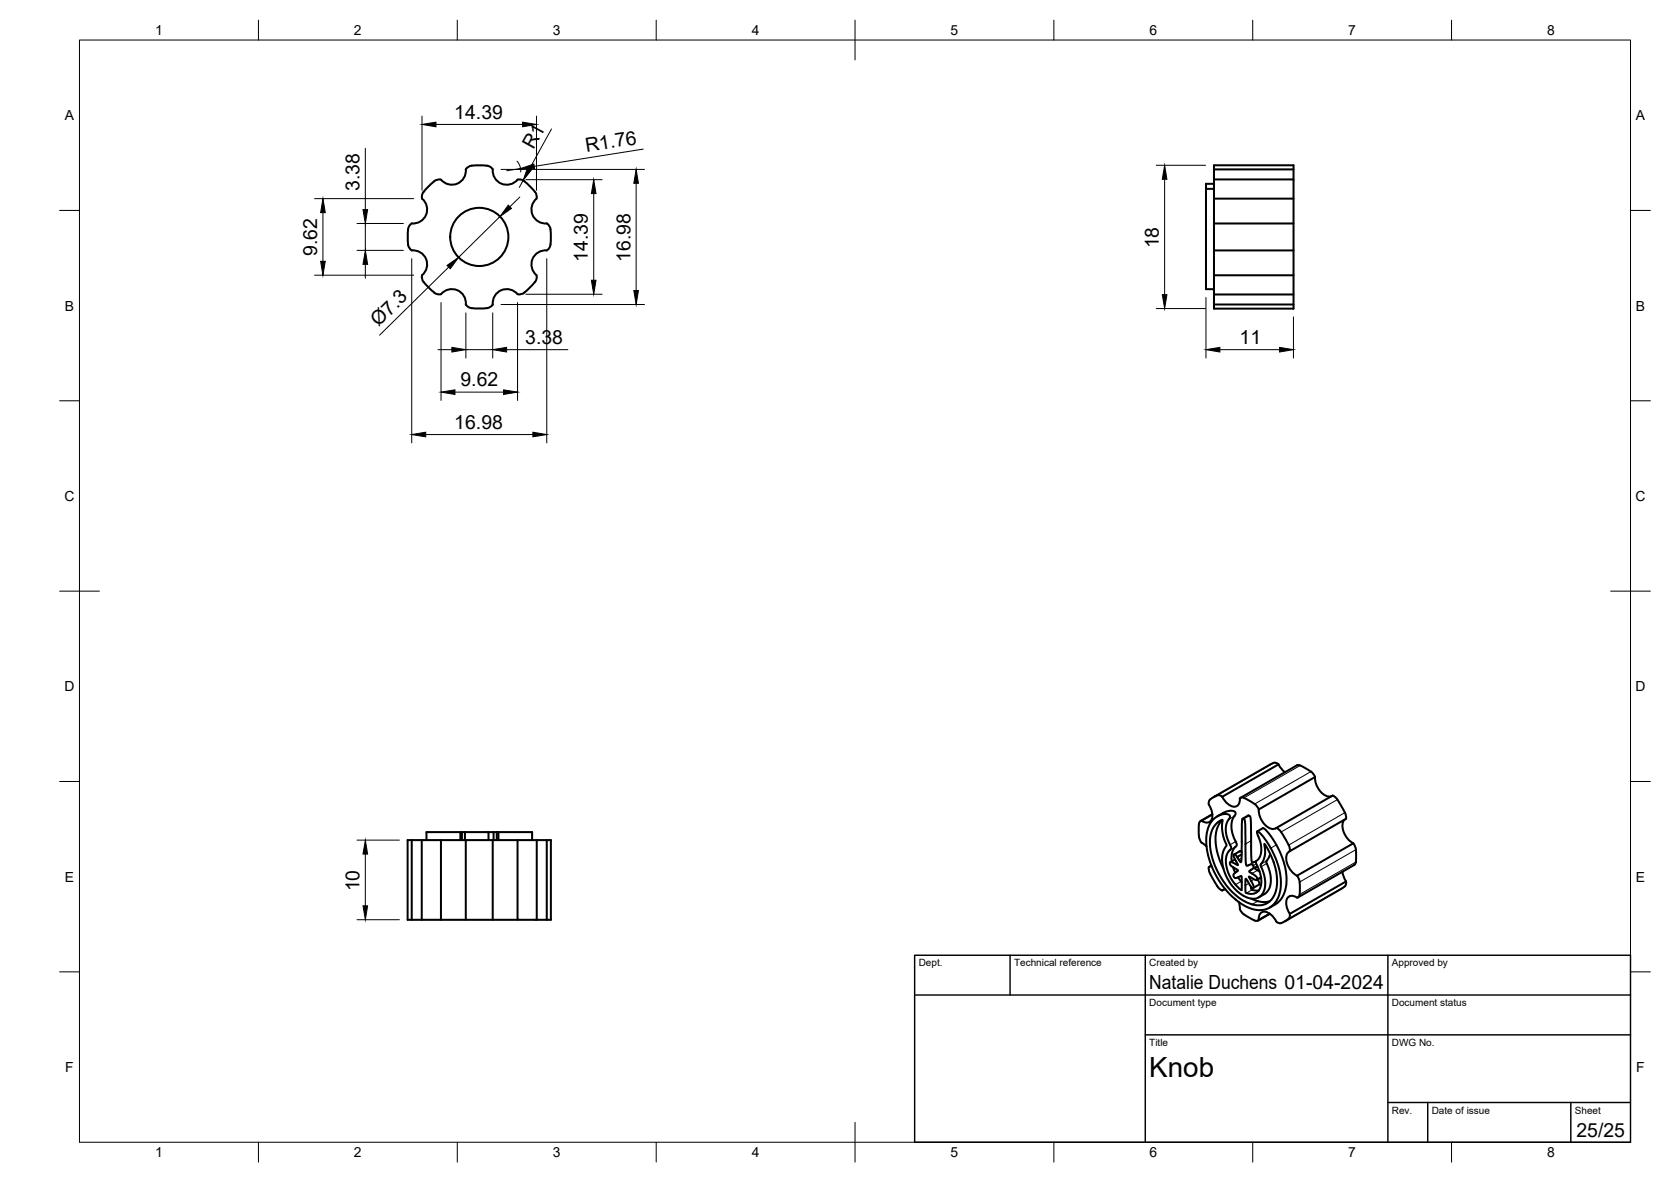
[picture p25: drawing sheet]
<svg xmlns="http://www.w3.org/2000/svg" width="420mm" height="297mm" viewBox="0 0 420 297" stroke-linecap="round" stroke-linejoin="round" font-family="sans-serif">
<defs><g id="words">
<text font-size="7" x="289" y="270.6">Knob</text>
<g font-size="4.9">
<text x="114.2" y="29.8">14.39</text>
<text x="134.2" y="37.7" transform="rotate(-61 134.2 37.7)">R1</text>
<text x="147.4" y="38.3" transform="rotate(-9 147.4 38.3)">R1.76</text>
<text x="90.4" y="48" transform="rotate(-90 90.4 48)">3.38</text>
<text x="79.7" y="64.3" transform="rotate(-90 79.7 64.3)">9.62</text>
<text x="147.8" y="65.8" transform="rotate(-90 147.8 65.8)">14.39</text>
<text x="158.5" y="65.8" transform="rotate(-90 158.5 65.8)">16.98</text>
<text x="291.4" y="62.4" transform="rotate(-90 291.4 62.4)">18</text>
<text x="95.2" y="82.3" transform="rotate(-45 95.2 82.3)">Ø7.3</text>
<text x="132.1" y="86.4">3.38</text>
<text x="311.7" y="86.5">11</text>
<text x="115.8" y="97.1">9.62</text>
<text x="114.2" y="107.7">16.98</text>
<text x="90.4" y="224" transform="rotate(-90 90.4 224)">10</text>
<text x="289" y="248.5">Natalie Duchens 01-04-2024</text>
<text x="396.4" y="285.7">25/25</text>
</g>
<g font-size="3.5">
<text x="39" y="8.8">1</text>
<text x="89" y="8.8">2</text>
<text x="139" y="8.8">3</text>
<text x="189" y="8.8">4</text>
<text x="239" y="8.8">5</text>
<text x="289" y="8.8">6</text>
<text x="339" y="8.8">7</text>
<text x="389" y="8.8">8</text>
<text x="16.3" y="30.2">A</text>
<text x="411.3" y="30.2">A</text>
<text x="16.3" y="78">B</text>
<text x="411.3" y="78">B</text>
<text x="16.2" y="125.9">C</text>
<text x="411.2" y="125.9">C</text>
<text x="16.2" y="173.7">D</text>
<text x="411.2" y="173.7">D</text>
<text x="16.3" y="221.6">E</text>
<text x="411.3" y="221.6">E</text>
<text x="16.4" y="269.4">F</text>
<text x="411.4" y="269.4">F</text>
<text x="39" y="290.8">1</text>
<text x="89" y="290.8">2</text>
<text x="139" y="290.8">3</text>
<text x="189" y="290.8">4</text>
<text x="239" y="290.8">5</text>
<text x="289" y="290.8">6</text>
<text x="339" y="290.8">7</text>
<text x="389" y="290.8">8</text>
</g>
<g font-size="2.5">
<text x="231" y="242.9">Dept.</text>
<text x="255" y="242.9">Technical reference</text>
<text x="289" y="242.9">Created by</text>
<text x="350" y="242.9">Approved by</text>
<text x="289" y="252.8">Document type</text>
<text x="350" y="252.8">Document status</text>
<text x="289" y="262.9">Title</text>
<text x="350" y="262.9">DWG No.</text>
<text x="350" y="279.9">Rev.</text>
<text x="360" y="279.9">Date of issue</text>
<text x="396" y="279.9">Sheet</text>
</g>
</g></defs>
<!-- layer: Visible -->
<g fill="none" stroke="#000" stroke-width=".51">
<path d="M107.8 46.8l2-1.6a1.25 1.25 0 0 1 1.5 .4 3.5 3.5 0 0 0 4 .4 3.5 3.5 0 0 0 1.8-3.4l.5-.6a8.7 8.7 0 0 1 4.8-.4l.7 .2a1.25 1.25 0 0 1 .8 1.4 3.5 3.5 0 0 0 2.5 3.1 3.5 3.5 0 0 0 3.7-1.2h.8a8.7 8.7 0 0 1 3.6 3.1l.4 .6a1.25 1.25 0 0 1-.5 1.6 3.5 3.5 0 0 0-.4 3.9 3.5 3.5 0 0 0 3.5 1.9l.5 .4a8.7 8.7 0 0 1 .4 4.8l-.2 .7a1.25 1.25 0 0 1-1.4 .8 3.5 3.5 0 0 0-3 2.5 3.5 3.5 0 0 0 1.1 3.8v.7a8.7 8.7 0 0 1-3.1 3.6l-.6 .4a1.25 1.25 0 0 1-1.5-.4 3.5 3.5 0 0 0-3.9-.4 3.5 3.5 0 0 0-1.9 3.4l-.5 .6a8.7 8.7 0 0 1-4.8 .3l-.7-.2a1.25 1.25 0 0 1-.8-1.3 3.5 3.5 0 0 0-2.4-3.1 3.5 3.5 0 0 0-3.8 1.1l-.7 .1a8.7 8.7 0 0 1-3.7-3.1l-.3-.7a1.25 1.25 0 0 1 .4-1.5 3.5 3.5 0 0 0 .4-3.9 3.5 3.5 0 0 0-3.5-1.9l-.5-.5a8.7 8.7 0 0 1-.4-4.8l.2-.7a1.25 1.25 0 0 1 1.4-.8 3.5 3.5 0 0 0 3-2.4 3.5 3.5 0 0 0-1.1-3.8v-.7l.2-.7zM303.2 47.5h2M305.2 46.2h-2v26.5h2M305.2 41.5h20v36.1h-20zM305.2 56.2h20M305.2 49.9h20M305.2 42.6h20M305.2 45.1h20M305.2 76.5h20M305.2 69.2h20M305.2 62.9h20M305.2 74h20"/>
<path d="M306.1 199.8h.3a1.47 1.47 0 0 1 1.3 1 2.91 2.91 0 0 0 3.4 1.7 1.96 1.96 0 0 0 .6-1.8 1.44 1.44 0 0 1 2 .3 5.3 5.3 0 0 1 2.8 2.4M306.1 199.9a2.85 2.85 0 0 0-2.2 1.9v.4a3.8 3.8 0 0 1 .5 4.1 1.65 1.65 0 0 1-2.3-.1 1.03 1.03 0 0 0-.7 1.4 6.9 6.9 0 0 0 .7 4.2l1.3 .9M321.5 192.1a1.61 1.61 0 0 0-2.2 .1l-14.2 8.1M323.1 194.1l-.7-.7-.9-1.3-14.2 8.1M329.6 193.9l-2.7-1.5-.8-.1-14.2 8.2M329.6 193.9l1.1 1.3M330.6 195.3l-14.1 8.1M330.6 195.3a4.9 4.9 0 0 0 3.7 4.9l.4-.1M335.1 199.9l-14.2 8.2M335.1 199.9l.6 .4 .6 .6M103.5 211.1v20M106 211.1v20"/>
<path d="M110.9 211.1v20M115.8 209.1v2M116.1 209.1v2M116.9 209.1h5.9v2M116.9 209.1h-9.7v2M116.9 209.1v2M117.1 211.1v20M122.8 209.1h2.1M123.9 211.1v20M124.1 209.1v2M124.9 209.1h8.9v2M124.9 209.1v2"/>
<path d="M125.3 209.1v2M130.1 211.1h8.4v20h-8.4zM130.1 211.1h-27.6v20h27.6M135 211.1v20M137.5 211.1v20M303.9 217.9a6.3 6.3 0 0 0 1.5 3.8l1 1.4 .9 .7M304.3 217.7l-.4 .2M304.6 217.4l-.7 .5M304.8 204.6l-2.9 1.7M306 206.8l1.3-.7a10.7 10.7 0 0 0 1.1 6.2 7 7 0 0 0-.4 7.2 9.9 9.9 0 0 0 6.6 6.3 3.2 3.2 0 0 0 3.5-3.7v-.5a11.6 11.6 0 0 0-1.2-4.1 6.4 6.4 0 0 0 1-5.4 16.6 16.6 0 0 1 3 11.3 4.7 4.7 0 0 1-7.2 3.5 18.1 18.1 0 0 1-9.4-14.1 6.7 6.7 0 0 1 1.7-6zM306.1 205.2l1.4-.8a2.41 2.41 0 0 1 3.1-.2l.1 .2a7.2 7.2 0 0 0-1 4.3l.6 1.9a2.31 2.31 0 0 1 .6 2 3.8 3.8 0 0 0-1.2 3.9M307.4 206.1a7.2 7.2 0 0 0-1.6 7l.7 2.6 1.1 2.6"/>
<path d="M310 217.9l.6 1.4M310.5 216l-1.1 .6M311 215.4a.58 .58 0 0 0-.8-.6v.5l1.1 2.1-.7-.3a1.04 1.04 0 0 0-1.4-.3 2.17 2.17 0 0 0 1.7 1.6l.4 .3-.3 .3a.94 .94 0 0 0-.7 1.5 1.4 1.4 0 0 0 1.7-.4l.2 .2v3.4a9.2 9.2 0 0 1-3.7-8.9l.4-.8a1.08 1.08 0 0 0 .4-1.7 5.8 5.8 0 0 1-.1-6.7l.1-.4a.95 .95 0 0 0-1.3-.6 5.3 5.3 0 0 0-4.6 5.4 19.7 19.7 0 0 0 10.9 18.2 5.3 5.3 0 0 0 7.5-4.1 17.9 17.9 0 0 0-3.8-13.3l-1.4-1.6a.33 .33 0 0 0-.2-.3 .33 .33 0 0 0-.3 .1v.1a11 11 0 0 1 .8 5.8l-.6 1.1a.88 .88 0 0 0-.2 1.5 6.1 6.1 0 0 1 .3 6.5 2.53 2.53 0 0 1-3.2 .2v-3.3a.66 .66 0 0 1 .6 .7l.1 .3a1.46 1.46 0 0 0 1.2 1.2M312.2 214.7l-1.2 .7 .8 1.2a.28 .28 0 0 0 .4-.1 .28 .28 0 0 0-.1-.4l.2-9v-1.1l.2-.3a1.3 1.3 0 0 1 .6 1.6l.1 7.4a4.3 4.3 0 0 0 .4 2.9l.3-.1a.74 .74 0 0 1 1.2 .1 .74 .74 0 0 1-.6 1.1l-.4 .3 .7 .5a1.83 1.83 0 0 1 1.3 1.5 .92 .92 0 0 1-1.2-.3l-.9-.4 .6 1.1a1.57 1.57 0 0 1 .5 1.7M312.2 214.2l-.3-.3h-.2l-1.4 .9M312.4 205.7l1.5-.8a1.25 1.25 0 0 1 .6 1.6l.1 7.4a4.4 4.4 0 0 0 .4 2.9l.8-.4M316.1 208.9l1.4-.8a12.1 12.1 0 0 1 4.1 5.5 14 14 0 0 1 1.2 11.2 5.3 5.3 0 0 1-2.2 2.5l-1.4 .8M316.2 217.7l-.7 .5 1.2 .8M316.5 203.4a5 5 0 0 0 3.6 4.9l.8-.2M319.4 214.6l-.4 .9-.6 1a11.9 11.9 0 0 1 .9 6.3l-.5 1.1a4.8 4.8 0 0 1-2.3 1.6M320.9 208.1a6.3 6.3 0 0 1 2.5 3.1l.8 1.6 .1 1.1M324.3 213.9a2.24 2.24 0 0 0-.7 2.9l.8 1.7 .8 1 .9 .6"/>
<path d="M336.3 200.9l.3 .6a11.5 11.5 0 0 1 1.9 3.9l-.1 .4-14.1 8.1M337.6 219.1l.2 .9 .6 1.5M338.1 206a3.5 3.5 0 0 0 .3 4.2l.9 1 1 .7M340.3 211.9l.6 1.6M340.3 211.9l-14.2 8.2M340.9 213.5v3.1M340.9 216.6l-.4 .8-14.1 8.1M307.7 223.6l-.4 .2M308.1 223.5l-.8 .3M311.3 220.5l.9 1.2M311.5 226.6a5.9 5.9 0 0 0 1 2.9l.3 .3M312.8 229.8l2.7 1.5"/>
<path d="M314.6 222.8a.55 .55 0 0 0 .2 .8l1.7 .2M314.6 225.8a6.2 6.2 0 0 0 4.7 .7M315.5 231.3a.82 .82 0 0 0 1-.1 1.64 1.64 0 0 1 .8-2 1.64 1.64 0 0 1 2.1 .5l.8 .8 .7 1.1M316.3 221a1.01 1.01 0 0 1 .2 1.3l-1.4 .8M317.1 220.6l-1.1 .6M319.3 229.6l-3 1.8M320.9 231.6l.7 .4h.5M326.1 220.1a7.4 7.4 0 0 1 .6 5l-.6 .5a1.64 1.64 0 0 0-2.1-.3 1.64 1.64 0 0 0-.6 2.1l.6 1.7a1.42 1.42 0 0 1-.7 2.3l-1.2 .6M337.2 223.4l-14.1 8.1M338.4 221.5l-14.1 8.2M338.4 221.5a1.66 1.66 0 0 1-1.2 1.9"/>
<circle cx="120.5" cy="59.5" r="7.3"/>
</g>
<!-- layer: Visible Narrow -->
<g fill="none" stroke="#000" stroke-width=".25">
<path d="M320.3 191.7l-14.2 8.2M326.9 192.4l-14.1 8.1M329.6 193.9l-14.2 8.2M307.2 206l-1 .6M307.7 204.2l-1.4 .8M310.4 205.1l-1.4 .8M310.6 212.8l-1.4 .9M310.7 211.5l-1.4 .8M311 216.8l-.4 .3M311.8 213.9l-1.4 .8M312.2 215.7l-.7 .4M314.1 205l-1.4 .8"/>
<path d="M314.6 211.3l-1.4 .8M315.3 216.6l-1.4 .9M315.9 217.1l-.8 .4M316 217.8l-1.4 .8M316.2 218.7l-1.4 .8M318.4 212.8l-.4 .2M318.5 216.3l-1.4 .9M318.5 217l-1.4 .8M320.9 212.3l-1.4 .8M336.3 200.9l-14.2 8.2M338.2 204.2l-14.2 8.2M340.9 216.6l-14.1 8.2"/>
<path d="M340.9 213.5l-14.1 8.2M312.1 221.5l-1.4 .8M314 222l-.9 .5M314.8 223.6l-1.4 .8M315.3 221l-.7 .4M316.3 226.5l-1.5 .8M316.5 222.3l-1.4 .8M317.1 220.3l-1 .6M338.2 222.7l-14.2 8.2"/>
</g>
<!-- layer: BORDER -->
<g fill="none" stroke="#000" stroke-width=".25">
<path d="M20 10.1h390v276.9h-390zM65 5.1v5M115 5.1v5M165 5.1v5M215 5.1v10M265 5.1v5M315 5.1v5M365 5.1v5M15 52.9h5M410 52.9h5M15 100.7h5M410 100.7h5"/>
<path d="M15 148.6h10M405 148.6h10M15 196.4h5M410 196.4h5M15 244.2h5M410 244.2h5M65 287v5M115 287v5M165 287v5M215 282.1v9.9M265 287v5M315 287v5"/>
<path d="M365 287v5"/>
</g>
<!-- layer: TITLEBLOCK -->
<path d="M230 240.1h180v46.9h-180zM230 250h180M254 240.1v9.9M288 240.1v46.9M349 240.1v46.9M288 260.1h122M349 277.1h61M359 277.1v9.9M395 277.1v9.9" fill="none" stroke="#000" stroke-width=".36"/>
<!-- layer: FD_Dimensions -->
<g fill="none" stroke="#000" stroke-width=".25">
<path d="M91.9 37.3v15.4M106.1 29.2v18.6M109.6 31.3h21.8M134.9 29.2v18.6M138.7 32.4l-5.5 9.9M161.7 37.5l-27.4 4.3M79.1 49.9h24.9M81.2 53.4v12.3M89.8 56.2h11.6M91.9 56.2v6.7M125.7 54.4l-10.4 10.3M126 42.6h36.1"/>
<path d="M130 40.5l.7 1.3 .2 1.4M130.7 49.5l-2.5 2.5M130.9 42.4l-3.5 .5M131.5 45.3l-.9 1.8M132.2 45.2h19.2M149.3 48.6v21.8M160 46.1v26.9M290.7 41.5h12.4M292.8 45v29M79.1 69.2h24.9M89.8 62.9h11.6M91.9 66.4v3.5"/>
<path d="M103.5 65v46.3M110.9 76v24.6M112.8 67.1l-17.4 17.1M117.1 78.6v11.4M123.9 78.6v11.4M126 76.5h36.1M130.1 76v24.6M132.2 73.9h19.2M137.5 65v46.3M290.7 77.5h12.4M303.2 74.8v15.2M325.2 79.6v10.4"/>
<path d="M110.1 87.9h3.5M114.4 98.5h12.2M117.1 87.9h6.8M127.4 87.9h15.4M306.7 87.9h15M107 109.2h27M89.8 211.1h10.6M91.9 214.6v13M89.8 231.1h10.6"/>
</g>
<g fill="#000" stroke="#000" stroke-width=".25">
<path d="M106.1 31.3l3.5-.6v1.2zM131.4 30.7l3.5 .6-3.5 .6zM81.2 49.9l.6 3.5h-1.2zM91.3 52.7h1.1l-.5 3.5zM127.8 51.5l.8 .9-2.9 2zM132.7 42l1 .6-2.2 2.7zM130.9 42.4l3.3-1.2 .2 1.2zM149.3 45.2l.6 3.4h-1.2zM160 42.6l.5 3.5h-1.1zM292.8 41.5l.6 3.5h-1.2zM80.6 65.7h1.2l-.6 3.5zM91.9 62.9l.5 3.5h-1.1z"/>
<path d="M112.4 66.7l2.9-2-2.1 2.8zM148.7 70.4h1.2l-.6 3.5zM159.4 73h1.1l-.5 3.5zM292.2 74h1.2l-.6 3.5zM113.6 87.3l3.5 .6-3.5 .6zM110.9 98.5l3.5-.5v1.1zM126.6 98l3.5 .5-3.5 .6zM123.9 87.9l3.5-.6v1.2zM303.2 87.9l3.5-.6v1.2zM321.7 87.3l3.5 .6-3.5 .6zM103.5 109.2l3.5-.6v1.2zM134 108.6l3.5 .6-3.5 .6z"/>
<path d="M91.9 211.1l.5 3.5h-1.1zM91.3 227.6h1.1l-.5 3.5z"/>
</g>
<use href="#words"/>
</svg>
